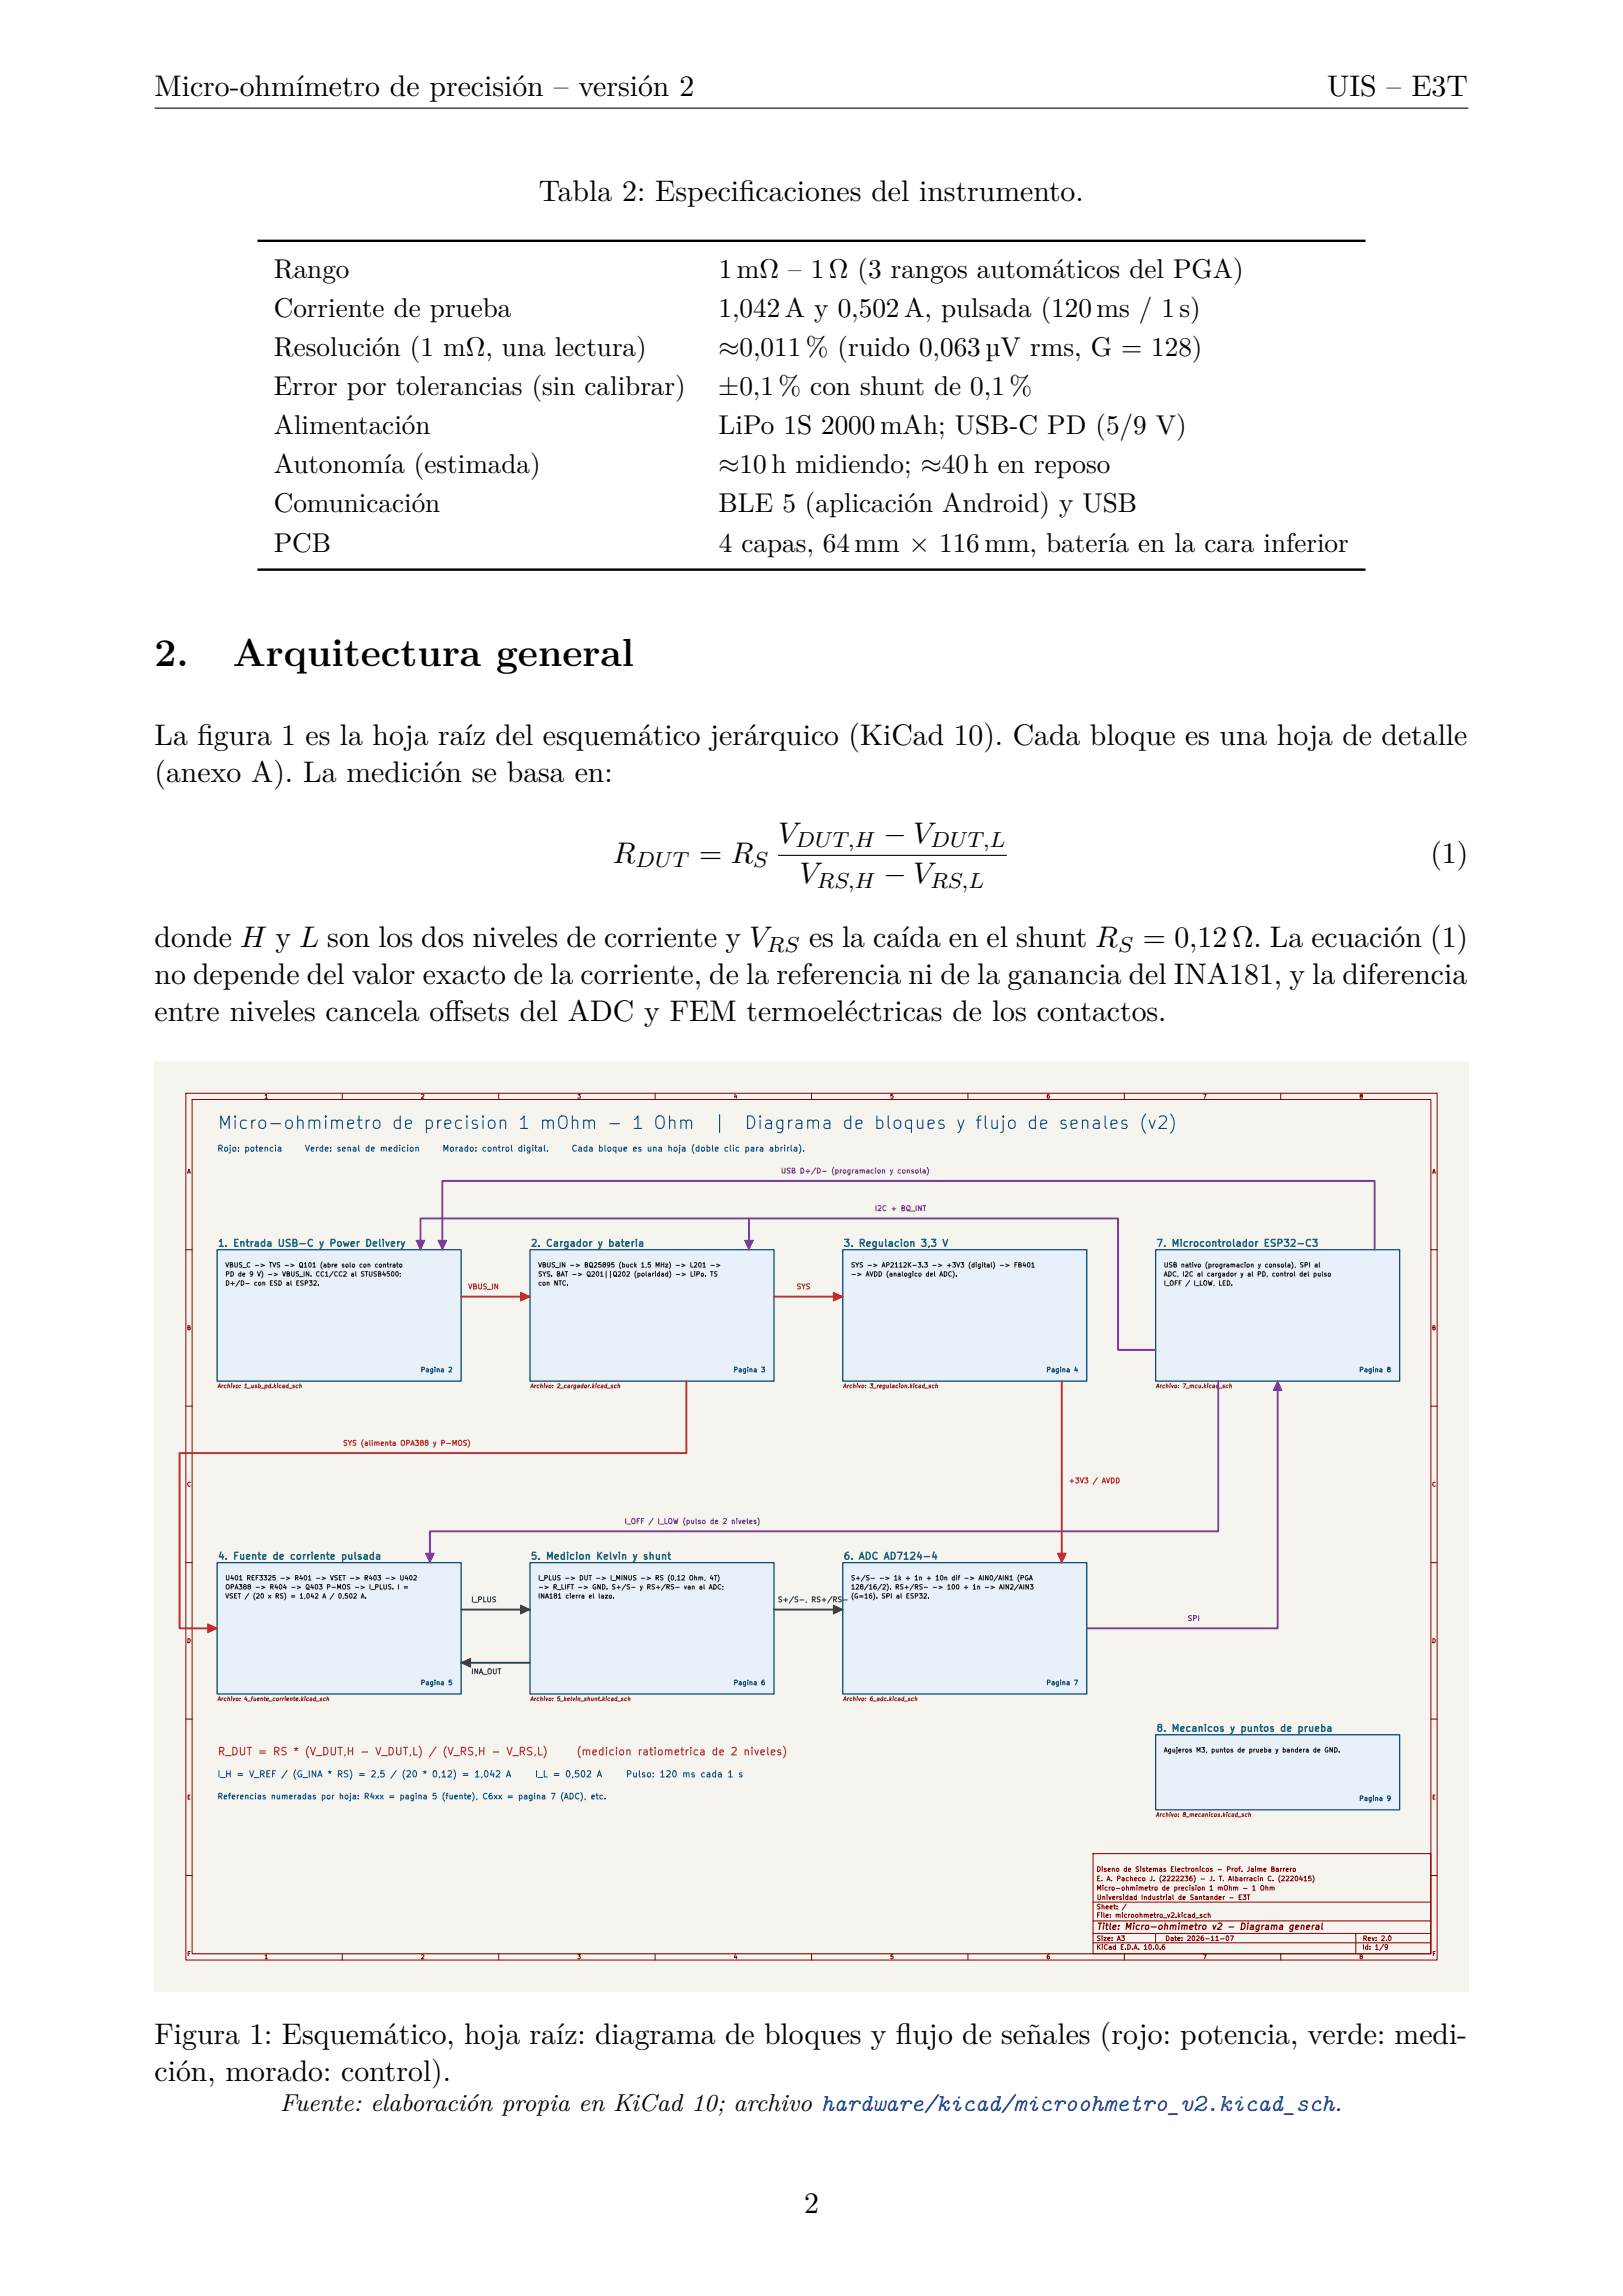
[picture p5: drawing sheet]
<svg xmlns="http://www.w3.org/2000/svg" width="210mm" height="297mm" viewBox="0 0 210 297" stroke-linecap="round" stroke-linejoin="round" font-family="sans-serif">
<defs><g id="words">
<g font-size="5.1">
<text x="20" y="86.1">2.</text>
<text x="30.1" y="86.1">Arquitectura general</text>
</g>
<g font-size="3.8">
<text x="20" y="12.5">Micro-ohmímetro de precisión – versión 2</text>
<text x="171.7" y="12.5">UIS – E3T</text>
<text x="69.7" y="26">Tabla 2: Especif</text>
<text x="95.6" y="26">icaciones del instrumento.</text>
<text x="20" y="96.4">La f</text>
<text x="20" y="101.2">(anexo A). La medición se basa en:</text>
<text x="25.5" y="96.4">igura 1 es la hoja raíz del esquemático jerárquico (KiCad 10). Cada bloque es una hoja de detalle</text>
<text x="79.3" y="111.6">R</text>
<text x="90.5" y="111.6">= R</text>
<text x="100.7" y="109">V</text>
<text x="114.3" y="109">− V</text>
<text x="185.1" y="111.6">(1)</text>
<text x="103.4" y="114.2">V</text>
<text x="114.3" y="114.2">− V</text>
<text x="20" y="122.5">donde H y L son los dos niveles de corriente y V</text>
<text x="104.7" y="122.5">es la caída en el shunt R</text>
<text x="147.9" y="122.5">= 0,12Ω. La ecuación (1)</text>
<text x="20" y="127.3">no depende del valor exacto de la corriente, de la referencia ni de la ganancia del INA181, y la diferencia</text>
<text x="20" y="132.1">entre niveles cancela of</text>
<text x="57.5" y="132.1">fsets del ADC y FEM termoeléctricas de los contactos.</text>
<text x="20" y="264.4">Figura 1: Esquemático, hoja raíz: diagrama de bloques y f</text>
<text x="20" y="269.2">ción, morado: control).</text>
<text x="115.9" y="264.4">lujo de señales (rojo: potencia, verde: medi-</text>
<text x="104" y="286.2">2</text>
</g>
<g font-size="3.5">
<text x="35.4" y="35.9">Rango</text>
<text x="93" y="35.9">1mΩ – 1Ω (3 rangos automáticos del PGA)</text>
<text x="35.4" y="41">Corriente de prueba</text>
<text x="93" y="41">1,042A y 0,502A, pulsada (120ms / 1s)</text>
<text x="35.4" y="46">Resolución (1 mΩ, una lectura)</text>
<text x="93" y="46">≈0,011% (ruido 0,063µV rms, G = 128)</text>
<text x="35.4" y="51.1">Error por tolerancias (sin calibrar)</text>
<text x="92.9" y="51.1">±0,1% con shunt de 0,1%</text>
<text x="35.4" y="56.2">Alimentación</text>
<text x="93" y="56.2">LiPo 1S 2000mAh; USB-C PD (5/9 V)</text>
<text x="35.4" y="61.2">Autonomía (estimada)</text>
<text x="93" y="61.2">≈10h midiendo; ≈40h en reposo</text>
<text x="35.4" y="66.3">Comunicación</text>
<text x="35.4" y="71.4">PCB</text>
<text x="93" y="66.3">BLE 5 (aplicación Android) y USB</text>
<text x="93" y="71.4">4 capas, 64mm × 116mm, batería en la cara inferior</text>
</g>
<text font-size="3.2" x="36.3" y="273">Fuente: elaboración propia en KiCad 10; archivo hardware/kicad/microohmetro_v2.kicad_sch.</text>
<g font-size="2.8">
<text x="82.2" y="112.2">DUT</text>
<text x="97.5" y="112.2">S</text>
<text x="102.9" y="109.6">DUT,H</text>
<text x="120.4" y="109.6">DUT,L</text>
<text x="105.7" y="114.8">RS,H</text>
<text x="120.4" y="114.8">RS,L</text>
<text x="99.2" y="123.1">RS</text>
<text x="144.7" y="123.1">S</text>
</g>
<g font-size="1.6" fill="#004884">
<text x="28" y="146.5">Micro-ohmimetro de precision 1 mOhm - 1 Ohm</text>
<text x="92.2" y="146.5">|</text>
<text x="96.2" y="146.5">Diagrama de bloques y flujo de senales (v2)</text>
</g>
<g font-size="1" fill="#c82828">
<text x="28.1" y="227.3">R_DUT = RS * (V_DUT,H - V_DUT,L) / (V_RS,H - V_RS,L)</text>
<text x="74.5" y="227.3">(medicion ratiometrica de 2 niveles)</text>
</g>
<g font-size=".9" fill="#006464">
<text x="28.1" y="161.5">1. Entrada USB-C y Power Delivery</text>
<text x="68.6" y="161.5">2. Cargador y bateria</text>
<text x="109.1" y="161.5">3. Regulacion 3,3 V</text>
<text x="149.6" y="161.5">7. Microcontrolador ESP32-C3</text>
<text x="28.1" y="202">4. Fuente de corriente pulsada</text>
<text x="68.6" y="202">5. Medicion Kelvin y shunt</text>
<text x="109.1" y="202">6. ADC AD7124-4</text>
<text x="149.6" y="224.2">8. Mecanicos y puntos de prueba</text>
</g>
<g font-size=".8" fill="#004884">
<text x="28.1" y="149.1">Rojo: potencia</text>
<text x="39.4" y="149.1">Verde: senal de medicion</text>
<text x="57.2" y="149.1">Morado: control digital.</text>
<text x="73.9" y="149.1">Cada bloque es una hoja (doble clic para abrirla).</text>
<text x="28.1" y="230.1">I_H = V_REF / (G_INA * RS) = 2,5 / (20 * 0,12) = 1,042 A</text>
<text x="69.1" y="230.1">I_L = 0,502 A</text>
<text x="80.9" y="230.1">Pulso: 120 ms cada 1 s</text>
</g>
<text font-size=".8" fill="#840000" x="141.8" y="249.8">Title: Micro-ohmimetro v2 - Diagrama general</text>
<text font-size=".7" fill="#004884" x="28.1" y="232.9">Referencias numeradas por hoja: R4xx = pagina 5 (fuente), C6xx = pagina 7 (ADC), etc.</text>
<g font-size=".6" fill="#783ca0">
<text x="101" y="152">USB D+/D- (programacion y consola)</text>
<text x="113.1" y="156.8">I2C + BQ_INT</text>
<text x="80.7" y="197.3">I_OFF / I_LOW (pulso de 2 niveles)</text>
<text x="153.6" y="209.8">SPI</text>
</g>
<g font-size=".6" fill="#1e1e1e">
<text x="29.1" y="164.1">VBUS_C -&gt; TVS -&gt; Q101 (abre solo con contrato</text>
<text x="29.1" y="165.3">PD de 9 V) -&gt; VBUS_IN. CC1/CC2 al STUSB4500;</text>
<text x="29.1" y="166.4">D+/D- con ESD al ESP32.</text>
<text x="69.6" y="164.1">VBUS_IN -&gt; BQ25895 (buck 1,5 MHz) -&gt; L201 -&gt;</text>
<text x="69.6" y="165.3">SYS. BAT -&gt; Q201||Q202 (polaridad) -&gt; LiPo. TS</text>
<text x="69.6" y="166.4">con NTC.</text>
<text x="110" y="165.3">-&gt; AVDD (analogico del ADC).</text>
<text x="110" y="164.1">SYS -&gt; AP2112K-3.3 -&gt; +3V3 (digital) -&gt; FB401</text>
<text x="150.5" y="164.1">USB nativo (programacion y consola), SPI al</text>
<text x="150.5" y="166.4">I_OFF / I_LOW, LED.</text>
<text x="150.5" y="165.3">ADC, I2C al cargador y al PD, control del pulso</text>
<text x="29.1" y="206.9">VSET / (20 x RS) = 1,042 A / 0,502 A.</text>
<text x="29.1" y="204.6">U401 REF3325 -&gt; R401 -&gt; VSET -&gt; R403 -&gt; U402</text>
<text x="29.1" y="205.7">OPA388 -&gt; R404 -&gt; Q403 P-MOS -&gt; I_PLUS. I =</text>
<text x="69.6" y="204.6">I_PLUS -&gt; DUT -&gt; I_MINUS -&gt; RS (0,12 Ohm, 4T)</text>
<text x="69.6" y="205.7">-&gt; R_LIFT -&gt; GND. S+/S- y RS+/RS- van al ADC;</text>
<text x="69.6" y="206.9">INA181 cierra el lazo.</text>
<text x="110" y="204.6">S+/S- -&gt; 1k + 1n + 10n dif -&gt; AIN0/AIN1 (PGA</text>
<text x="110" y="205.7">128/16/2). RS+/RS- -&gt; 100 + 1n -&gt; AIN2/AIN3</text>
<text x="110" y="206.9">(G=16). SPI al ESP32.</text>
<text x="150.5" y="226.8">Agujeros M3, puntos de prueba y bandera de GND.</text>
</g>
<g font-size=".6" fill="#c82828">
<text x="60.5" y="166.9">VBUS_IN</text>
<text x="103" y="166.9">SYS</text>
<text x="44.3" y="187.2">SYS (alimenta OPA388 y P-MOS)</text>
<text x="138.2" y="192">+3V3 / AVDD</text>
</g>
<g font-size=".6" fill="#004884">
<text x="54.4" y="177.6">Pagina 2</text>
<text x="94.8" y="177.6">Pagina 3</text>
<text x="135.3" y="177.6">Pagina 4</text>
<text x="175.8" y="177.6">Pagina 8</text>
<text x="54.4" y="218.1">Pagina 5</text>
<text x="94.8" y="218.1">Pagina 6</text>
<text x="135.3" y="218.1">Pagina 7</text>
<text x="175.8" y="233.1">Pagina 9</text>
</g>
<g font-size=".6" fill="#147828">
<text x="60.9" y="207.4">I_PLUS</text>
<text x="100.6" y="207.4">S+/S-, RS+/RS-</text>
<text x="60.9" y="216.7">INA_OUT</text>
</g>
<g font-size=".6" fill="#840000">
<text x="141.8" y="244.7">Micro-ohmimetro de precision 1 mOhm - 1 Ohm</text>
<text x="141.8" y="243.5">E. A. Pacheco J. (2222236) - J. T. Albarracin C. (2220415)</text>
<text x="141.8" y="242.3">Diseno de Sistemas Electronicos - Prof. Jaime Barrero</text>
<text x="141.9" y="245.9">Universidad Industrial de Santander - E3T</text>
<text x="141.8" y="251.2">Size: A3</text>
<text x="141.8" y="248.2">File: microohmetro_v2.kicad_sch</text>
<text x="141.8" y="247.1">Sheet: /</text>
<text x="150.7" y="251.2">Date: 2026-11-07</text>
<text x="176.3" y="251.2">Rev: 2.0</text>
<text x="141.8" y="252.3">KiCad E.D.A. 10.0.6</text>
<text x="176.2" y="252.3">Id: 1/9</text>
</g>
<g font-size=".5" fill="#840000">
<text x="34.2" y="142.2">1</text>
<text x="54.4" y="142.2">2</text>
<text x="74.6" y="142.2">3</text>
<text x="94.9" y="142.2">4</text>
<text x="115.1" y="142.2">5</text>
<text x="135.3" y="142.2">6</text>
<text x="155.6" y="142.2">7</text>
<text x="175.8" y="142.2">8</text>
<text x="24.2" y="151.9">A</text>
<text x="185.3" y="151.9">A</text>
<text x="24.1" y="172.2">B</text>
<text x="185.2" y="172.2">B</text>
<text x="24.1" y="192.4">C</text>
<text x="185.2" y="192.4">C</text>
<text x="24.1" y="212.7">D</text>
<text x="185.2" y="212.7">D</text>
<text x="24.2" y="232.9">E</text>
<text x="185.3" y="232.9">E</text>
<text x="24.2" y="253.1">F</text>
<text x="34.2" y="253.5">1</text>
<text x="54.4" y="253.5">2</text>
<text x="74.6" y="253.5">3</text>
<text x="94.9" y="253.5">4</text>
<text x="115.1" y="253.5">5</text>
<text x="135.3" y="253.5">6</text>
<text x="155.6" y="253.5">7</text>
<text x="175.8" y="253.5">8</text>
<text x="185.3" y="253.1">F</text>
</g>
<g font-size=".5" fill="#725600">
<text x="28.1" y="179.7">Archivo: 1_usb_pd.kicad_sch</text>
<text x="68.5" y="179.7">Archivo: 2_cargador.kicad_sch</text>
<text x="109" y="179.7">Archivo: 3_regulacion.kicad_sch</text>
<text x="149.5" y="179.7">Archivo: 7_mcu.kicad_sch</text>
<text x="28.1" y="220.1">Archivo: 4_fuente_corriente.kicad_sch</text>
<text x="68.5" y="220.1">Archivo: 5_kelvin_shunt.kicad_sch</text>
<text x="109" y="220.1">Archivo: 6_adc.kicad_sch</text>
<text x="149.5" y="235.1">Archivo: 8_mecanicos.kicad_sch</text>
</g>
</g></defs>
<path d="M20 14h170M100.7 110.6h29.6" fill="none" stroke="#000" stroke-width=".14"/>
<path d="M33.3 31.2h143.4M33.3 73.7h143.4" fill="none" stroke="#000" stroke-width=".31"/>
<path d="M20 137.4h170v120.2h-170z" fill="#f5f4ef" stroke="#f5f4ef" stroke-width=".13"/>
<g fill="none" stroke="#840000" stroke-width=".13">
<path d="M24 141.4h162v112.1h-162zM24.9 142.2h160.2v110.5h-160.2zM44.3 141.4v.8M64.5 141.4v.8M84.8 141.4v.8M105 141.4v.8M125.2 141.4v.8M145.5 141.4v.8M165.7 141.4v.8M24 161.7h.9M185.1 161.7h.9M24 181.9h.9"/>
<path d="M185.1 181.9h.9M24 202.1h.9M185.1 202.1h.9M24 222.4h.9M141.4 239.8h43.7v12.9h-43.7zM185.1 222.4h.9M24 242.6h.9M44.3 252.7v.8M64.5 252.7v.8M84.8 252.7v.8M105 252.7v.8M125.2 252.7v.8"/>
<path d="M141.4 251.3h43.7M141.4 250.1h43.7M141.4 248.5h43.7M141.4 246.1h43.7M145.5 252.7v.8M149.5 250.1v1.2M165.7 252.7v.8M175.4 250.1v2.6M185.1 242.6h.9"/>
</g>
<g fill="#e8f1fa" stroke="#e8f1fa" stroke-width=".13">
<path d="M109 202.1h31.6v17h-31.6z"/>
<path d="M149.5 161.7h31.6v17h-31.6z"/>
<path d="M149.5 224.4h31.6v9.7h-31.6z"/>
<path d="M28.1 202.1h31.6v17h-31.6z"/>
<path d="M68.6 202.1h31.5v17h-31.5z"/>
<path d="M28.1 161.7h31.6v17h-31.6z"/>
<path d="M68.6 161.7h31.5v17h-31.5z"/>
<path d="M109 161.7h31.6v17h-31.6z"/>
</g>
<path d="M67.4 207.6l1.2 .6-1.2 .6z" fill="#147828"/>
<path d="M165.3 178.7l.6 1.2h-1.2z" fill="#783ca0"/>
<g fill="#c82828">
<path d="M67.4 167.2l1.2 .5-1.2 .6z"/>
<path d="M26.9 210.1l1.2 .5-1.2 .6z"/>
<path d="M107.8 167.2l1.2 .5-1.2 .6z"/>
<path d="M136.8 200.9h1.1l-.5 1.2z"/>
</g>
<path d="M107.8 207.6l1.2 .6-1.2 .6z" fill="#147828"/>
<g fill="#783ca0">
<path d="M53.8 160.4h1.2l-.6 1.3z"/>
<path d="M56.7 160.4h1.1l-.6 1.3z"/>
<path d="M55.1 200.9h1.1l-.6 1.2z"/>
</g>
<path d="M59.7 215.1l1.2-.6v1.2z" fill="#147828"/>
<path d="M96.3 160.4h1.2l-.6 1.3z" fill="#783ca0"/>
<path d="M28.1 161.7h31.6v17h-31.6zM68.6 161.7h31.5v17h-31.5zM109 161.7h31.6v17h-31.6zM149.5 161.7h31.6v17h-31.6zM28.1 202.1h31.6v17h-31.6zM68.6 202.1h31.5v17h-31.5zM109 202.1h31.6v17h-31.6zM149.5 224.4h31.6v9.7h-31.6z" fill="none" stroke="#004884" stroke-width=".16"/>
<path d="M59.7 167.7h8.9M88.8 178.7v9.3h-65.6v22.6h4.9M100.1 167.7h8.9M137.4 178.7v23.4" fill="none" stroke="#c82828" stroke-width=".24"/>
<path d="M59.7 208.2h8.9M59.7 215.1h8.9M100.1 208.2h8.9" fill="none" stroke="#147828" stroke-width=".24"/>
<path d="M59.7 215.1l1.2-.6v1.2zM67.4 207.6l1.2 .6-1.2 .6zM107.8 207.6l1.2 .6-1.2 .6z" fill="none" stroke="#147828" stroke-width=".13"/>
<path d="M53.8 160.4h1.2l-.6 1.3zM56.7 160.4h1.1l-.6 1.3zM96.3 160.4h1.2l-.6 1.3zM165.3 178.7l.6 1.2h-1.2zM55.1 200.9h1.1l-.6 1.2z" fill="none" stroke="#783ca0" stroke-width=".13"/>
<path d="M67.4 167.2l1.2 .5-1.2 .6zM107.8 167.2l1.2 .5-1.2 .6zM26.9 210.1l1.2 .5-1.2 .6zM136.8 200.9h1.1l-.5 1.2z" fill="none" stroke="#c82828" stroke-width=".13"/>
<path d="M96.9 157.6h-42.5v4.1M57.2 161.7v-8.9h120.7v8.9M96.9 161.7v-4.1h47.8v17h4.8M157.6 178.7v19.4h-102v4M165.3 178.7v31.9h-24.7" fill="none" stroke="#783ca0" stroke-width=".24"/>
<use href="#words"/>
</svg>
